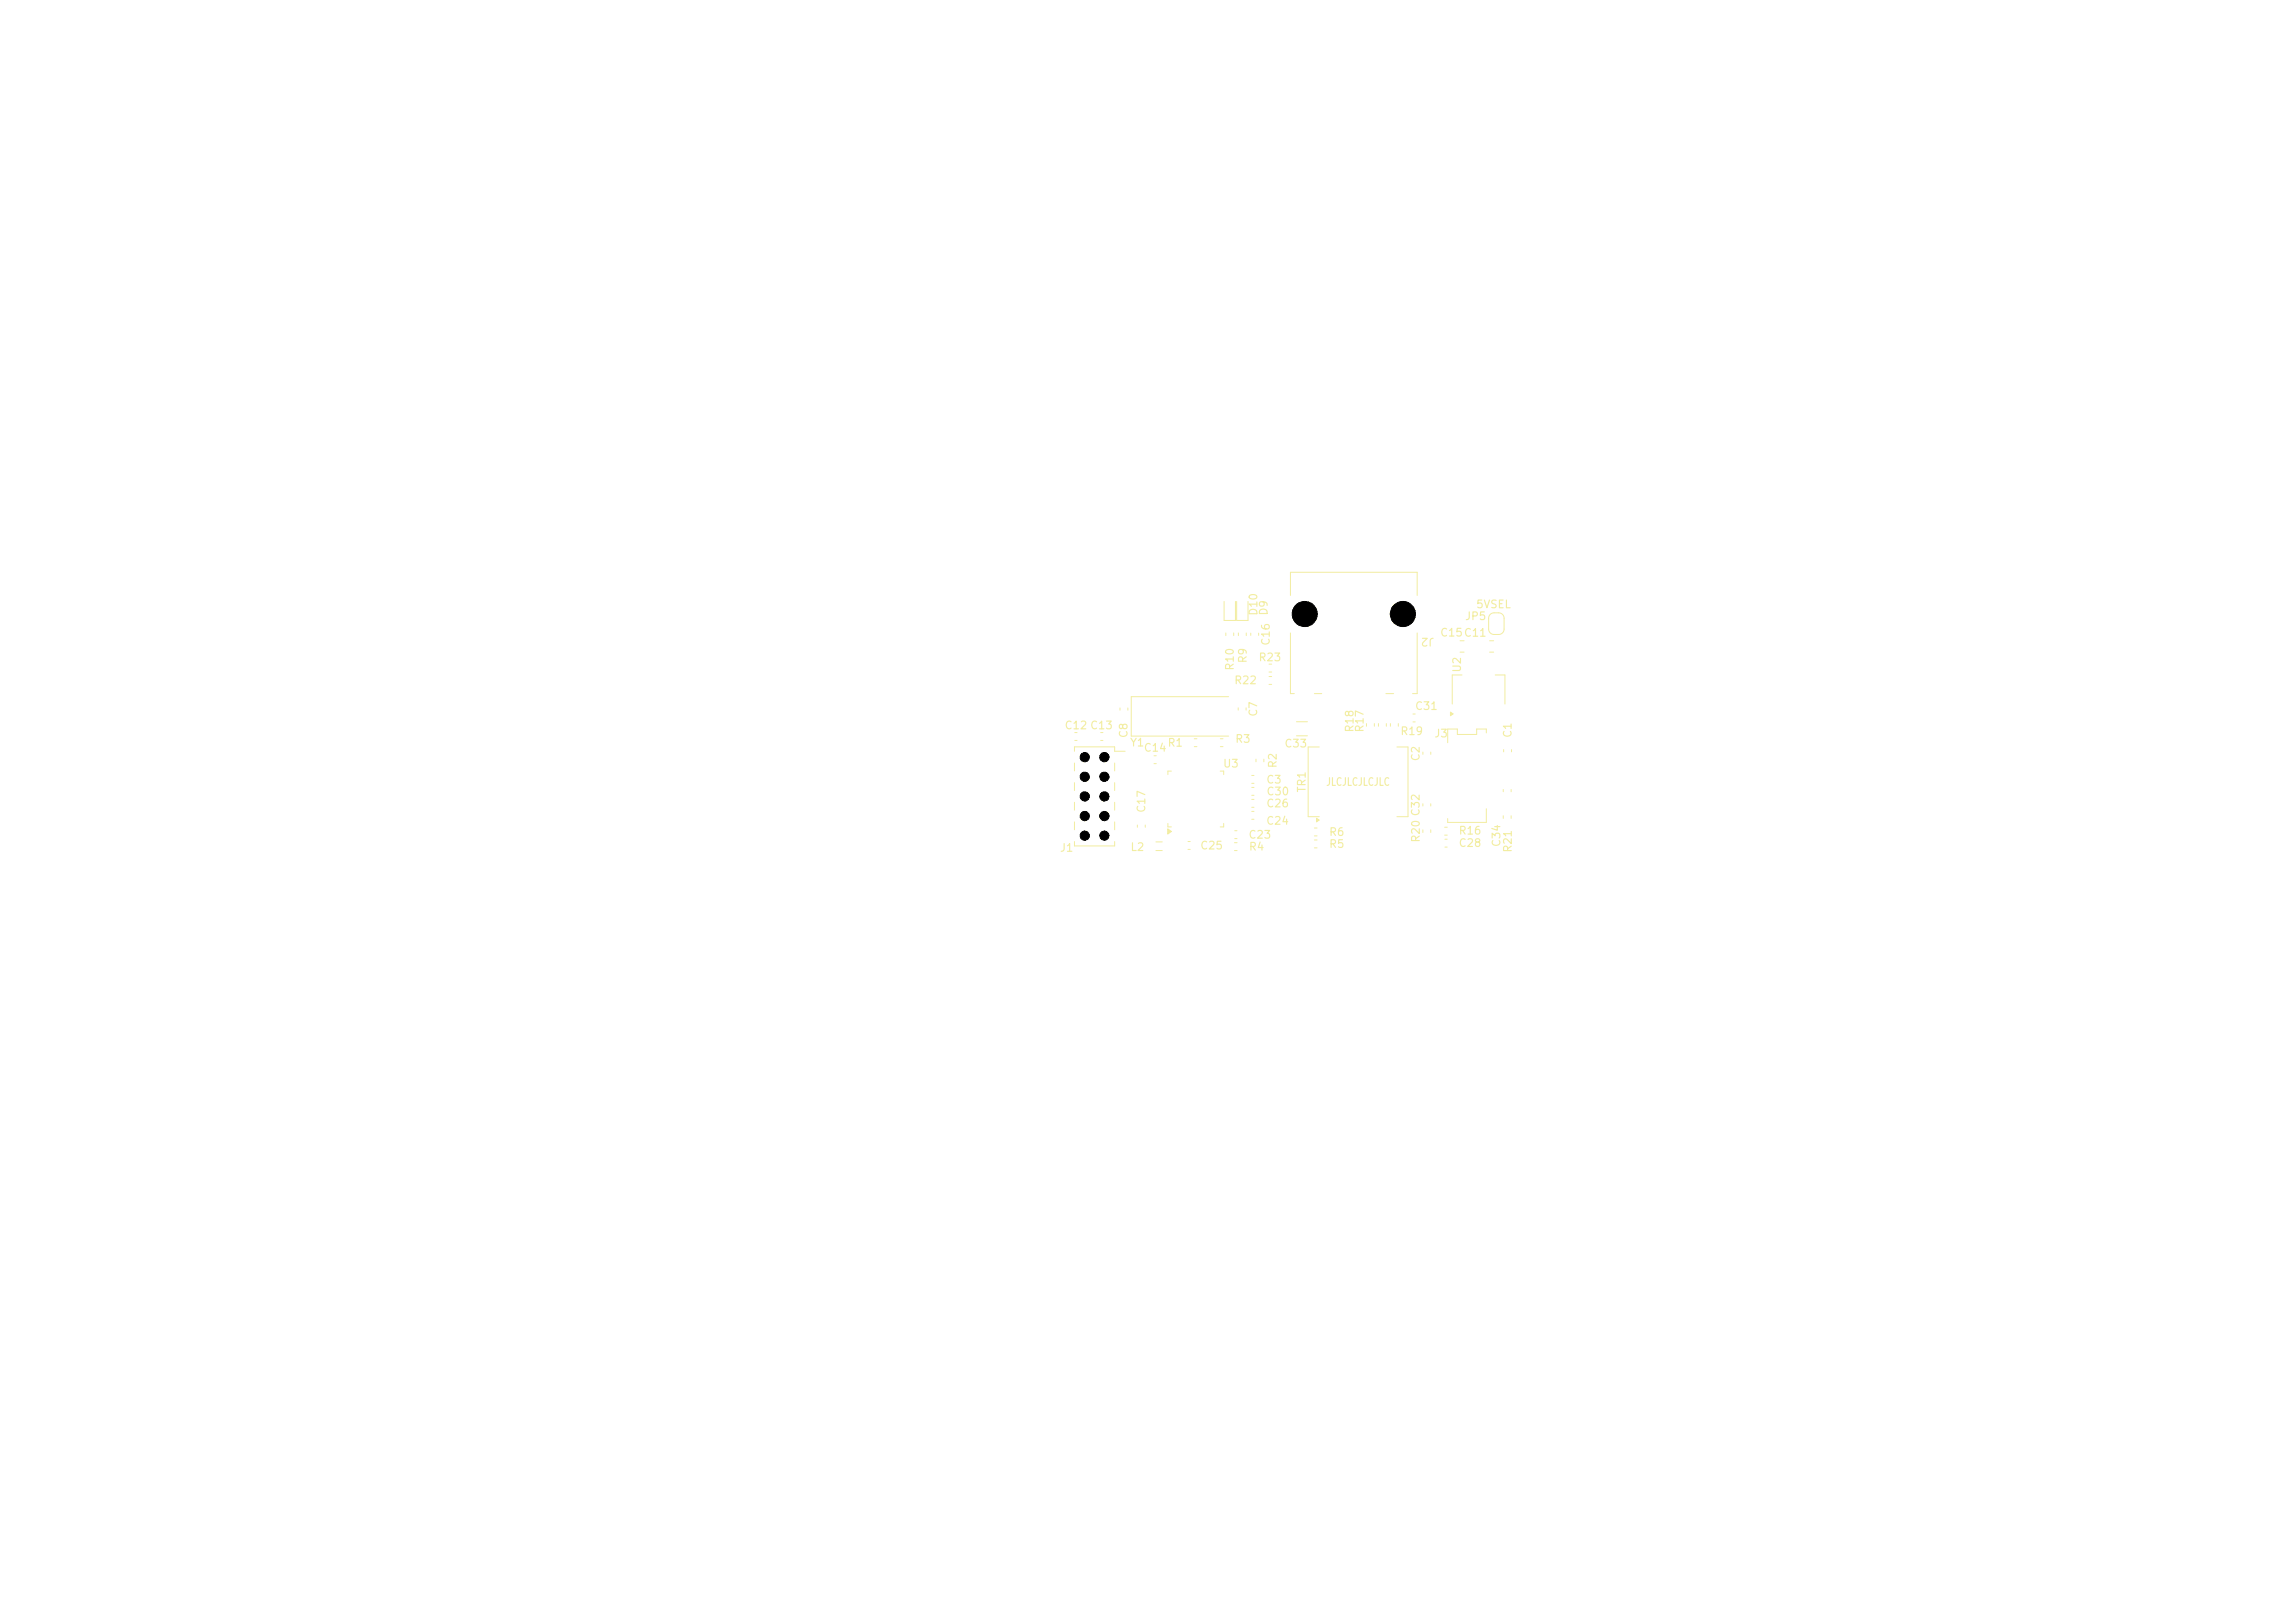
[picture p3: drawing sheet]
<svg xmlns="http://www.w3.org/2000/svg" width="297mm" height="210mm" viewBox="0 0 297 210" stroke-linecap="round" stroke-linejoin="round" font-family="sans-serif">
<defs><g id="words">
<g font-size="1" fill="#f2eda1">
<text x="163" y="79.7" transform="rotate(-90 163 79.7)">D10</text>
<text x="164.3" y="79.7" transform="rotate(-90 164.3 79.7)">D9</text>
<text x="164.6" y="83.6" transform="rotate(-90 164.6 83.6)">C16</text>
<text x="185.7" y="82.3" transform="rotate(-180 185.7 82.3)">J2</text>
<text x="186.3" y="82.6">C15C11</text>
<text x="189.5" y="80.5">JP5</text>
<text x="190.9" y="78.9">5VSEL</text>
<text x="159.6" y="88.8">R22</text>
<text x="159.9" y="86.8" transform="rotate(-90 159.9 86.8)">R10</text>
<text x="161.6" y="85.9" transform="rotate(-90 161.6 85.9)">R9</text>
<text x="162.8" y="85.8">R23</text>
<text x="189.3" y="87.1" transform="rotate(-90 189.3 87.1)">U2</text>
<text x="137.7" y="94.6">C12 C13</text>
<text x="146.2" y="95.6" transform="rotate(-90 146.2 95.6)">C8</text>
<text x="162.9" y="92.8" transform="rotate(-90 162.9 92.8)">C7</text>
<text x="175.4" y="94.9" transform="rotate(-90 175.4 94.9)">R18</text>
<text x="176.7" y="94.9" transform="rotate(-90 176.7 94.9)">R17</text>
<text x="181.1" y="95.4">R19</text>
<text x="183" y="92.1">C31</text>
<text x="185.5" y="95.7">J3</text>
<text x="195.9" y="95.5" transform="rotate(-90 195.9 95.5)">C1</text>
<text x="146.2" y="96.8">Y1</text>
<text x="147.9" y="97.5">C14</text>
<text x="151" y="96.9">R1</text>
<text x="158.2" y="99.6">U3</text>
<text x="159.8" y="96.4">R3</text>
<text x="163.8" y="101.6">C3</text>
<text x="165.5" y="99.5" transform="rotate(-90 165.5 99.5)">R2</text>
<text x="166.1" y="97">C33</text>
<text x="171.6" y="101.9">JLCJLCJLCJLC</text>
<text x="184" y="98.6" transform="rotate(-90 184 98.6)">C2</text>
<text x="148.5" y="105.2" transform="rotate(-90 148.5 105.2)">C17</text>
<text x="163.8" y="107">C24</text>
<text x="163.8" y="104.7">C26</text>
<text x="163.8" y="103.2">C30</text>
<text x="169.2" y="102.6" transform="rotate(-90 169.2 102.6)">TR1</text>
<text x="137.1" y="110.5">J1</text>
<text x="146.2" y="110.4">L2</text>
<text x="155.2" y="110.2">C25</text>
<text x="161.5" y="108.8">C23</text>
<text x="161.5" y="110.3">R4</text>
<text x="171.9" y="108.4">R6</text>
<text x="171.9" y="110">R5</text>
<text x="184" y="109.1" transform="rotate(-90 184 109.1)">R20 C32</text>
<text x="188.7" y="109.8">C28</text>
<text x="188.7" y="108.2">R16</text>
<text x="194.4" y="109.7" transform="rotate(-90 194.4 109.7)">C34</text>
<text x="195.9" y="110.4" transform="rotate(-90 195.9 110.4)">R21</text>
</g>
</g></defs>
<g fill="none" stroke="#f2eda1" stroke-width=".13">
<path d="M139.1 94.8h.3M139.1 95.8h.3M184.1 97.3v.3M185.2 97.3v.3M187.7 92.1l.3 .3-.3 .2zM189.2 87.3h-1.3v3.8M192.3 94.8v-.5h-1.2v.7h-2.5v-.7h-1.3v1.8M193.5 87.3h1.3v3.8M147.2 106.8v.2M148.2 106.8v.2M162 103.4h.3M162 104.5h.3"/>
<path d="M187 108.6h.3M187 109.6h.3M192.3 104.6v1.8h-5v-.5"/>
</g>
<path d="M187.7 92.1l.3 .3-.3 .2z" fill="#f2eda1"/>
<g fill="none" stroke="#f2eda1" stroke-width=".13">
<path d="M192.9 79.5l.3-.2h.7a.7 .7 0 0 1 .7 .7v1.4a.7 .7 0 0 1-.7 .7h-.6a.7 .7 0 0 1-.7-.7l.1-1.5zM139 97.2v-.6h5.3v.6h1.3M139 98.7v1.1M142.4 94.8h.3M142.4 95.8h.3M144.3 98.7v1.1M167.8 93.4h1.4M167.8 95.2h1.4M169.3 96.7h1.4M169.3 96.7v9h1.4M180.8 96.7h1.4v9h-1.4M139 101.3v1"/>
<path d="M139 103.8v1M139 106.4v1M139 108.9v.6h5.3v-.6M144.3 101.3v1M144.3 103.8v1M144.3 106.4v1M162 100.3h.3M162 101.4h.3M170.4 105.9l.3 .2-.3 .3zM184.1 104v.3M184.1 107.4v.3M185.2 104v.3"/>
<path d="M185.2 107.4v.3"/>
</g>
<path d="M170.4 105.9l.3 .2-.3 .3z" fill="#f2eda1"/>
<g fill="none" stroke="#f2eda1" stroke-width=".13">
<path d="M158.4 77.8v2.5h1.5v-2.5M167 77.1v-3h16.4v3M144.9 91.6v.3M146 91.6v.3M149.3 97.8h.3M149.3 98.8h.3M151.6 99.8h-.5v.4M154.6 95.6h.3M154.6 96.6h.3M157.9 99.8h.5v.4M157.9 95.6h.4M157.9 96.6h.4"/>
<path d="M158.6 81.9v.3M159 90.1h-12.6v5.1h12.6M159.7 81.9v.3M160.3 81.9v.3M161.3 81.9v.3M161.9 81.9v.3M162.5 98.2v.4M162.9 81.9v.3M163.6 98.2v.4M164.2 87.5h.4M164.2 88.6h.4M164.2 85.9h.4"/>
<path d="M164.2 87h.4M167 81.9v7.9h.5M170.1 89.8h1M176.8 93.6v.4M177.9 93.6v.4M178.4 93.6v.4M179.3 89.8h1M179.4 93.6v.4M179.9 93.6v.4M181 93.6v.4M182.9 92.4h.2M182.9 93.4h.2"/>
<path d="M183.4 81.9v7.9h-.6M188.9 82.9h.6M188.9 84.4h.6M192.8 82.9h.5M192.8 84.4h.5M194.6 97v.3M195.6 97v.3M149.6 108.9h.8M149.6 110.1h.8M151.1 107.2l.5 .4-.5 .3zM151.1 106.5v.5h.5M153.7 108.9h.3"/>
<path d="M153.7 109.9h.3M158.4 106.5v.5h-.5M159.8 107.5h.3M159.8 108.5h.3M162 105h.3M162 106h.3M162 101.9h.3M162 102.9h.3M170.1 107.1h.3M170.1 108.2h.3M170.1 108.7h.3M170.1 109.7h.3"/>
<path d="M187 107h.3M187 108.1h.3M194.5 102.2v.2M194.5 105.6v.3M195.6 102.2v.2M195.6 105.6v.3"/>
</g>
<path d="M151.1 107.2l.5 .4-.5 .3z" fill="#f2eda1"/>
<path d="M160 77.8v2.5h1.5v-2.5M160.2 91.6v.3M161.3 91.6v.3M159.8 109h.3M159.8 110.1h.3" fill="none" stroke="#f2eda1" stroke-width=".13"/>
<g fill="#000" stroke="#000" stroke-width=".13">
<circle cx="168.8" cy="79.5" r="1.62"/>
<circle cx="181.5" cy="79.5" r="1.62"/>
<circle cx="140.4" cy="98" r=".6"/>
<circle cx="142.9" cy="98" r=".6"/>
<circle cx="140.4" cy="100.5" r=".6"/>
<circle cx="140.4" cy="103" r=".6"/>
<circle cx="140.4" cy="105.6" r=".6"/>
<circle cx="140.4" cy="108.1" r=".6"/>
<circle cx="142.9" cy="105.6" r=".6"/>
<circle cx="142.9" cy="108.1" r=".6"/>
<circle cx="142.9" cy="100.5" r=".6"/>
<circle cx="142.9" cy="103" r=".6"/>
</g>
<use href="#words"/>
</svg>
